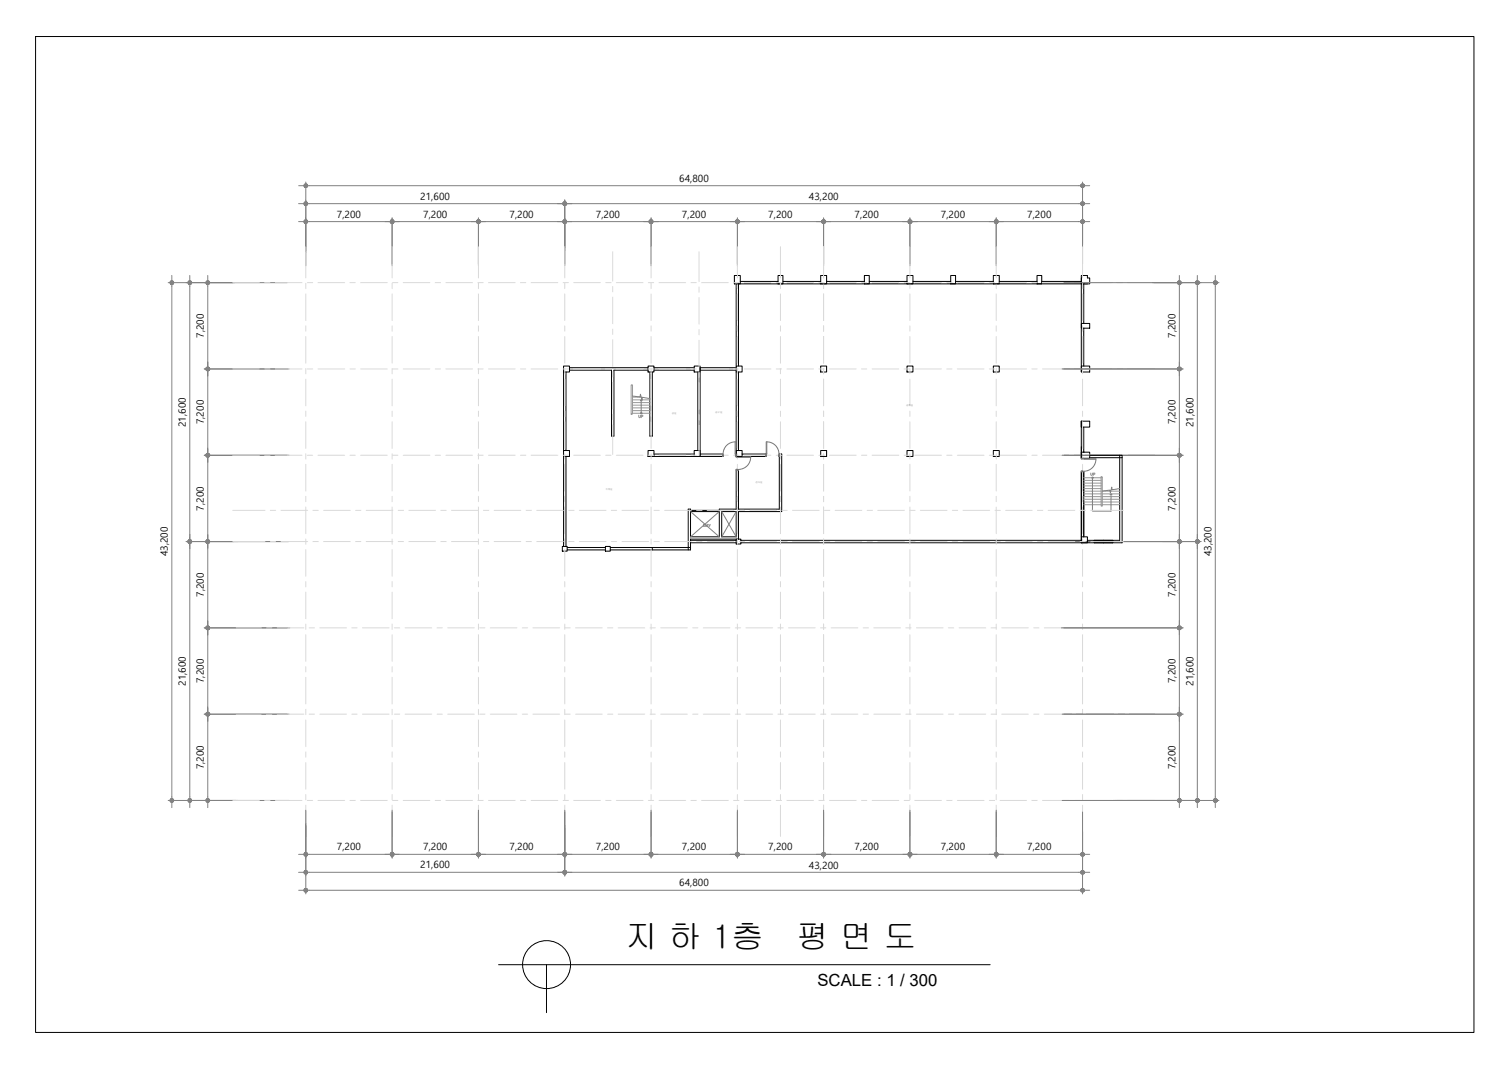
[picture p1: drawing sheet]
<svg xmlns="http://www.w3.org/2000/svg" width="420mm" height="297mm" viewBox="0 0 420 297" stroke-linecap="round" stroke-linejoin="round" font-family="sans-serif">
<defs><g id="words">
<g font-size="9.1">
<text x="173.9" y="263.7">지 하 1층</text>
<text x="221.5" y="263.7">평 면 도</text>
</g>
<text font-size="4.7" x="227.3" y="274.3">SCALE : 1 / 300</text>
<text font-size="3.5" fill="#979797" x="176.4" y="117.5">UP</text>
<text font-size="3.5" fill="#757575" x="302" y="133.3">UP</text>
<g font-size="2.8">
<text x="188.9" y="50.5">64,800</text>
<text x="116.9" y="55.5">21,600</text>
<text x="224.9" y="55.5">43,200</text>
<text x="93.7" y="60.5">7,200</text>
<text x="117.7" y="60.5">7,200</text>
<text x="141.7" y="60.5">7,200</text>
<text x="165.7" y="60.5">7,200</text>
<text x="189.6" y="60.5">7,200</text>
<text x="213.6" y="60.5">7,200</text>
<text x="237.6" y="60.5">7,200</text>
<text x="261.6" y="60.5">7,200</text>
<text x="285.7" y="60.5">7,200</text>
<text x="56.7" y="94" transform="rotate(-90 56.7 94)">7,200</text>
<text x="326.9" y="94" transform="rotate(-90 326.9 94)">7,200</text>
<text x="51.7" y="118.8" transform="rotate(-90 51.7 118.8)">21,600</text>
<text x="56.7" y="118" transform="rotate(-90 56.7 118)">7,200</text>
<text x="326.9" y="118" transform="rotate(-90 326.9 118)">7,200</text>
<text x="331.9" y="118.8" transform="rotate(-90 331.9 118.8)">21,600</text>
<text x="56.7" y="142" transform="rotate(-90 56.7 142)">7,200</text>
<text x="326.9" y="142" transform="rotate(-90 326.9 142)">7,200</text>
<text x="46.7" y="154.7" transform="rotate(-90 46.7 154.7)">43,200</text>
<text x="336.9" y="154.7" transform="rotate(-90 336.9 154.7)">43,200</text>
<text x="56.7" y="166" transform="rotate(-90 56.7 166)">7,200</text>
<text x="326.9" y="166" transform="rotate(-90 326.9 166)">7,200</text>
<text x="51.7" y="190.8" transform="rotate(-90 51.7 190.8)">21,600</text>
<text x="56.7" y="190" transform="rotate(-90 56.7 190)">7,200</text>
<text x="326.9" y="190" transform="rotate(-90 326.9 190)">7,200</text>
<text x="331.9" y="190.8" transform="rotate(-90 331.9 190.8)">21,600</text>
<text x="56.7" y="214" transform="rotate(-90 56.7 214)">7,200</text>
<text x="326.9" y="214" transform="rotate(-90 326.9 214)">7,200</text>
<text x="93.7" y="236.5">7,200</text>
<text x="117.7" y="236.5">7,200</text>
<text x="141.7" y="236.5">7,200</text>
<text x="165.7" y="236.5">7,200</text>
<text x="189.6" y="236.5">7,200</text>
<text x="213.6" y="236.5">7,200</text>
<text x="237.6" y="236.5">7,200</text>
<text x="261.6" y="236.5">7,200</text>
<text x="285.7" y="236.5">7,200</text>
<text x="116.9" y="241.5">21,600</text>
<text x="224.9" y="241.6">43,200</text>
<text x="188.9" y="246.5">64,800</text>
</g>
<g font-size=".7" fill="#757575">
<text x="252" y="113">공작실</text>
<text x="186.8" y="115">공실</text>
<text x="198.9" y="114.9">공구실</text>
<text x="168.3" y="136.2">기계실</text>
<text x="210" y="134.2">감시실</text>
</g>
</g></defs>
<!-- layer: WALL -->
<g fill="none" stroke="#000" stroke-width=".28">
<path d="M204.7 79v22.8M205 79h95.7v24.5M205.3 79v22.8M205.9 78.3h10.5M217.7 78.3h10.5M229.9 78.3h10.5M241.7 78.3h10.5M253.9 78.3h10.5M265.7 78.3h10.5M277.9 78.3h10.5M289.7 78.3h11M301.4 79v11"/>
<path d="M301.4 91.3v10.5M156.7 103.5v21.8M157.4 103.5v21.8M158.4 103h11.6v18.3h.7v-18.3h9.5M158.4 102.3h21.8M180.7 103.5v17.8h.7v-17.8M181.8 102.3h11.2M181.8 103h11.2M194 103.5v21.8M194.7 103h10M204.7 103.5v23.5h8.3M204.7 102.3h-10v24.7"/>
<path d="M205.3 103.5v21.8M300.7 117.1v10.4M301.4 118.8v7M156.7 127v25M157.4 127v25M180.2 127h20.7M181.8 126.3h11.2M194.7 126.3h6.2M204.7 130.7v10.9h-4.7v7.7h-8v-7.7h-.6v11.4M206.4 126.3h6.6M216.7 126.3h.7v16h-12.1v7.6h-13.3v3.1h-22.3M216.7 127v14.6h-11.4v-10.9"/>
<path d="M300.7 131.2v19.8M301.4 131.2v18.1M303 126.6h9v24.4h-106M303 127.3h9M311.3 126.6v23.7h-8.9M157.7 153h10.6M157.7 152.3h10.6M169.7 152.3h22.3M181.4 152.3v.7M192 142.3h8M192 141.9h8M192 151h12.7"/>
<path d="M192 150.3h12.7M200.7 142.3h4v7h-4zM206 150.3h94.7"/>
</g>
<!-- layer: DIM -->
<g fill="none" stroke="#7f7f7f" stroke-width=".28">
<path d="M85 50.6v23.3M86 51.6h214M86 56.6h70M157 55.6v18.3M158 56.6h142M301 50.6v22.8M46.8 78.6h33.1M47.8 79.6v142M52.8 79.6v70M57.8 79.6v22M86 61.6h22M109 60.6v13.3"/>
<path d="M110.1 61.6h21.9M133 60.6v13.3M134.1 61.6h21.9M158 61.6h22M181 60.6v13.3M182 61.6h22M205 60.6v13.3M206 61.6h22M229 60.6v13.3M230 61.6h22M253 60.6v13.3M254 61.6h22"/>
<path d="M277 60.6v13.3M278 61.6h22M295.9 78.6h43M327.9 79.6v22M332.9 79.6v70M337.9 79.6v142M56.8 102.6h23.6M57.8 103.6v22M295.3 102.6h33.7M327.9 103.6v22M56.8 126.6h23.6M57.8 127.6v22"/>
<path d="M295.3 126.6h33.7M327.9 127.6v22M51.8 150.6h28.5M52.8 151.6v70M57.8 151.6v22M295.4 150.6h38.6M327.9 151.6v22M332.9 151.6v70M56.8 174.6h23.8M57.8 175.6v22M295.1 174.6h33.9M327.9 175.6v22"/>
<path d="M56.8 198.6h23.6M57.8 199.6v22M295.3 198.6h33.7M327.9 199.6v22M46.8 222.6h33.6M85 225.3v23.3M86 237.6h22M109 225.3v13.3M110.1 237.6h21.9M133 225.3v13.3M134.1 237.6h21.9M157 225.3v18.3"/>
<path d="M158 237.6h22M181 225.3v13.3M182 237.6h22M205 225.3v13.3M206 237.6h22M229 225.3v13.3M230 237.6h22M253 225.3v13.3M254 237.6h22M277 225.3v13.3M278 237.6h22M295.3 222.6h43.6"/>
<path d="M301 225.8v22.8M86 247.6h214M86 242.6h70M158 242.6h142"/>
</g>
<!-- layer: 0 -->
<g fill="#7f7f7f" stroke="#7f7f7f" stroke-width=".28">
<path d="M301 51.6h.5l-.1-.2zM301.3 51.2l.1 .2-.4 .2zM301 51.1v.5l.3-.4z"/>
<path d="M300.8 51.2l.2 .4v-.5zM300.8 51.2l.2 .4-.4-.2zM300.6 51.4l-.1 .2h.5z"/>
<path d="M300.5 51.6l.1 .3 .4-.3zM300.6 51.9l.4-.3-.2 .5zM301 51.6l-.2 .5 .2 .1z"/>
<path d="M301 51.6v.6l.3-.1zM301 51.6l.4 .3-.1 .2zM301 51.6l.4 .3 .1-.3z"/>
<path d="M84.5 51.6l.1 .3 .4-.3zM84.6 51.9l.4-.3-.2 .5zM85 51.6l-.2 .5 .2 .1z"/>
<path d="M85 51.6v.6l.3-.1zM85 51.6l.5 .3-.2 .2zM85 51.6l.5 .3v-.3z"/>
<path d="M85 51.6h.5v-.2zM85.3 51.2l.2 .2-.5 .2zM85 51.1v.5l.3-.4z"/>
<path d="M84.8 51.2l.2 .4v-.5zM84.8 51.2l.2 .4-.4-.2zM84.6 51.4l-.1 .2h.5z"/>
<path d="M157 56.6h.6l-.1-.2zM157.3 56.2l.2 .2-.5 .2zM157 56.1v.5l.3-.4z"/>
<path d="M156.8 56.2l.2 .4v-.5zM156.8 56.2l.2 .4-.4-.2zM156.6 56.4l-.1 .2h.5z"/>
<path d="M156.5 56.6l.1 .3 .4-.3zM156.6 56.9l.4-.3-.2 .5zM157 56.6l-.2 .5 .2 .1z"/>
<path d="M157 56.6v.6l.3-.1zM157 56.6l.5 .3-.2 .2zM157 56.6l.5 .3 .1-.3z"/>
<path d="M84.5 56.6l.1 .3 .4-.3zM84.6 56.9l.4-.3-.2 .5zM85 56.6l-.2 .5 .2 .1z"/>
<path d="M85 56.6v.6l.3-.1zM85 56.6l.5 .3-.2 .2zM85 56.6l.5 .3v-.3z"/>
<path d="M85 56.6h.5v-.2zM85.3 56.2l.2 .2-.5 .2zM85 56.1v.5l.3-.4z"/>
<path d="M84.8 56.2l.2 .4v-.5zM84.8 56.2l.2 .4-.4-.2zM84.6 56.4l-.1 .2h.5z"/>
<path d="M181 61.6h.5v-.2zM181.3 61.2l.2 .2-.5 .2zM181 61.1v.5l.3-.4z"/>
<path d="M180.8 61.2l.2 .4v-.5zM180.6 61.4l.2-.2 .2 .4zM180.6 61.4l-.1 .2h.5z"/>
<path d="M180.5 61.6l.1 .3 .4-.3zM180.6 61.9l.4-.3-.2 .5zM181 61.6l-.2 .5h.2z"/>
<path d="M181 61.6v.5h.3zM181 61.6l.5 .3-.2 .2zM181 61.6l.5 .3v-.3z"/>
<path d="M156.5 61.6l.1 .3 .4-.3zM156.6 61.9l.4-.3-.2 .5zM157 61.6l-.2 .5h.2z"/>
<path d="M157 61.6v.5h.3zM157 61.6l.5 .3-.2 .2zM157 61.6l.5 .3 .1-.3z"/>
<path d="M157 61.6h.6l-.1-.2zM157.3 61.2l.2 .2-.5 .2zM157 61.1v.5l.3-.4z"/>
<path d="M156.8 61.2l.2 .4v-.5zM156.8 61.2l.2 .4-.4-.2zM156.6 61.4l-.1 .2h.5z"/>
<path d="M301 56.6h.5l-.1-.2zM301.3 56.2l.1 .2-.4 .2zM301 56.1v.5l.3-.4z"/>
<path d="M300.8 56.2l.2 .4v-.5zM300.8 56.2l.2 .4-.4-.2zM300.6 56.4l-.1 .2h.5z"/>
<path d="M300.5 56.6l.1 .3 .4-.3zM300.6 56.9l.4-.3-.2 .5zM301 56.6l-.2 .5 .2 .1z"/>
<path d="M301 56.6v.6l.3-.1zM301 56.6l.4 .3-.1 .2zM301 56.6l.4 .3 .1-.3z"/>
<path d="M156.5 56.6l.1 .3 .4-.3zM156.6 56.9l.4-.3-.2 .5zM157 56.6l-.2 .5 .2 .1z"/>
<path d="M157 56.6v.6l.3-.1zM157 56.6l.5 .3-.2 .2zM157 56.6l.5 .3 .1-.3z"/>
<path d="M157 56.6h.6l-.1-.2zM157.3 56.2l.2 .2-.5 .2zM157 56.1v.5l.3-.4z"/>
<path d="M156.8 56.2l.2 .4v-.5zM156.8 56.2l.2 .4-.4-.2zM156.6 56.4l-.1 .2h.5z"/>
<path d="M205 61.6h.5v-.2zM205.3 61.2l.2 .2-.5 .2zM205 61.1v.5l.3-.4z"/>
<path d="M204.8 61.2l.2 .4v-.5zM204.6 61.4l.2-.2 .2 .4zM204.6 61.4l-.1 .2h.5z"/>
<path d="M204.5 61.6l.1 .3 .4-.3zM204.6 61.9l.4-.3-.2 .5zM205 61.6l-.2 .5h.2z"/>
<path d="M205 61.6v.5h.3zM205 61.6l.5 .3-.2 .2zM205 61.6l.5 .3v-.3z"/>
<path d="M180.5 61.6l.1 .3 .4-.3zM180.6 61.9l.4-.3-.2 .5zM181 61.6l-.2 .5h.2z"/>
<path d="M181 61.6v.5h.3zM181 61.6l.5 .3-.2 .2zM181 61.6l.5 .3v-.3z"/>
<path d="M181 61.6h.5v-.2zM181.3 61.2l.2 .2-.5 .2zM181 61.1v.5l.3-.4z"/>
<path d="M180.8 61.2l.2 .4v-.5zM180.6 61.4l.2-.2 .2 .4zM180.6 61.4l-.1 .2h.5z"/>
<path d="M229 61.6h.5v-.2zM229.3 61.2l.2 .2-.5 .2zM229 61.1v.5l.3-.4z"/>
<path d="M228.8 61.2l.2 .4v-.5zM228.6 61.4l.2-.2 .2 .4zM228.6 61.4l-.1 .2h.5z"/>
<path d="M228.5 61.6l.1 .3 .4-.3zM228.6 61.9l.4-.3-.2 .5zM229 61.6l-.2 .5h.2z"/>
<path d="M229 61.6v.5h.3zM229 61.6l.5 .3-.2 .2zM229 61.6l.5 .3v-.3z"/>
<path d="M204.5 61.6l.1 .3 .4-.3zM204.6 61.9l.4-.3-.2 .5zM205 61.6l-.2 .5h.2z"/>
<path d="M205 61.6v.5h.3zM205 61.6l.5 .3-.2 .2zM205 61.6l.5 .3v-.3z"/>
<path d="M205 61.6h.5v-.2zM205.3 61.2l.2 .2-.5 .2zM205 61.1v.5l.3-.4z"/>
<path d="M204.8 61.2l.2 .4v-.5zM204.6 61.4l.2-.2 .2 .4zM204.6 61.4l-.1 .2h.5z"/>
<path d="M253 61.6h.5v-.2zM253.3 61.2l.2 .2-.5 .2zM253 61.1v.5l.3-.4z"/>
<path d="M252.8 61.2l.2 .4v-.5zM252.8 61.2l.2 .4-.4-.2zM252.6 61.4l-.1 .2h.5z"/>
<path d="M252.5 61.6l.1 .3 .4-.3zM252.6 61.9l.4-.3-.2 .5zM253 61.6l-.2 .5h.2z"/>
<path d="M253 61.6v.5h.3zM253 61.6l.5 .3-.2 .2zM253 61.6l.5 .3v-.3z"/>
<path d="M228.5 61.6l.1 .3 .4-.3zM228.6 61.9l.4-.3-.2 .5zM229 61.6l-.2 .5h.2z"/>
<path d="M229 61.6v.5h.3zM229 61.6l.5 .3-.2 .2zM229 61.6l.5 .3v-.3z"/>
<path d="M229 61.6h.5v-.2zM229.3 61.2l.2 .2-.5 .2zM229 61.1v.5l.3-.4z"/>
<path d="M228.8 61.2l.2 .4v-.5zM228.6 61.4l.2-.2 .2 .4zM228.6 61.4l-.1 .2h.5z"/>
<path d="M277 61.6h.5l-.1-.2zM277.3 61.2l.1 .2-.4 .2zM277 61.1v.5l.3-.4z"/>
<path d="M276.8 61.2l.2 .4v-.5zM276.8 61.2l.2 .4-.4-.2zM276.6 61.4l-.1 .2h.5z"/>
<path d="M276.5 61.6l.1 .3 .4-.3zM276.6 61.9l.4-.3-.2 .5zM277 61.6l-.2 .5h.2z"/>
<path d="M277 61.6v.5h.3zM277 61.6l.4 .3-.1 .2zM277 61.6l.4 .3 .1-.3z"/>
<path d="M252.5 61.6l.1 .3 .4-.3zM252.6 61.9l.4-.3-.2 .5zM253 61.6l-.2 .5h.2z"/>
<path d="M253 61.6v.5h.3zM253 61.6l.5 .3-.2 .2zM253 61.6l.5 .3v-.3z"/>
<path d="M253 61.6h.5v-.2zM253.3 61.2l.2 .2-.5 .2zM253 61.1v.5l.3-.4z"/>
<path d="M252.8 61.2l.2 .4v-.5zM252.8 61.2l.2 .4-.4-.2zM252.6 61.4l-.1 .2h.5z"/>
<path d="M301 61.6h.5l-.1-.2zM301.3 61.2l.1 .2-.4 .2zM301 61.1v.5l.3-.4z"/>
<path d="M300.8 61.2l.2 .4v-.5zM300.6 61.4l.2-.2 .2 .4zM300.6 61.4l-.1 .2h.5z"/>
<path d="M300.5 61.6l.1 .3 .4-.3zM300.6 61.9l.4-.3-.2 .5zM301 61.6l-.2 .5h.2z"/>
<path d="M301 61.6v.5h.3zM301 61.6l.4 .3-.1 .2zM301 61.6l.4 .3 .1-.3z"/>
<path d="M276.5 61.6l.1 .3 .4-.3zM276.6 61.9l.4-.3-.2 .5zM277 61.6l-.2 .5h.2z"/>
<path d="M277 61.6v.5h.3zM277 61.6l.4 .3-.1 .2zM277 61.6l.4 .3 .1-.3z"/>
<path d="M277 61.6h.5l-.1-.2zM277.3 61.2l.1 .2-.4 .2zM277 61.1v.5l.3-.4z"/>
<path d="M276.8 61.2l.2 .4v-.5zM276.8 61.2l.2 .4-.4-.2zM276.6 61.4l-.1 .2h.5z"/>
<path d="M109 61.6h.5v-.2zM109.3 61.2l.2 .2-.5 .2zM109 61.1v.5l.3-.4z"/>
<path d="M108.8 61.2l.2 .4v-.5zM108.8 61.2l.2 .4-.4-.2zM108.6 61.4l-.1 .2h.5z"/>
<path d="M108.5 61.6l.1 .3 .4-.3zM108.6 61.9l.4-.3-.2 .5zM109 61.6l-.2 .5h.2z"/>
<path d="M109 61.6v.5h.3zM109 61.6l.5 .3-.2 .2zM109 61.6l.5 .3v-.3z"/>
<path d="M84.5 61.6l.1 .3 .4-.3zM84.6 61.9l.4-.3-.2 .5zM85 61.6l-.2 .5h.2z"/>
<path d="M85 61.6v.5h.3zM85 61.6l.5 .3-.2 .2zM85 61.6l.5 .3v-.3z"/>
<path d="M85 61.6h.5v-.2zM85.3 61.2l.2 .2-.5 .2zM85 61.1v.5l.3-.4z"/>
<path d="M84.8 61.2l.2 .4v-.5zM84.8 61.2l.2 .4-.4-.2zM84.6 61.4l-.1 .2h.5z"/>
<path d="M133 61.6h.5v-.2zM133.3 61.2l.2 .2-.5 .2zM133 61.1v.5l.3-.4z"/>
<path d="M132.8 61.2l.2 .4v-.5zM132.8 61.2l.2 .4-.4-.2zM132.6 61.4l-.1 .2h.5z"/>
<path d="M132.5 61.6l.1 .3 .4-.3zM132.6 61.9l.4-.3-.2 .5zM133 61.6l-.2 .5h.2z"/>
<path d="M133 61.6v.5h.3zM133 61.6l.5 .3-.2 .2zM133 61.6l.5 .3v-.3z"/>
<path d="M108.5 61.6l.1 .3 .4-.3zM108.6 61.9l.4-.3-.2 .5zM109 61.6l-.2 .5h.2z"/>
<path d="M109 61.6v.5h.3zM109 61.6l.5 .3-.2 .2zM109 61.6l.5 .3v-.3z"/>
<path d="M109 61.6h.5v-.2zM109.3 61.2l.2 .2-.5 .2zM109 61.1v.5l.3-.4z"/>
<path d="M108.8 61.2l.2 .4v-.5zM108.8 61.2l.2 .4-.4-.2zM108.6 61.4l-.1 .2h.5z"/>
<path d="M157 61.6h.6l-.1-.2zM157.3 61.2l.2 .2-.5 .2zM157 61.1v.5l.3-.4z"/>
<path d="M156.8 61.2l.2 .4v-.5zM156.8 61.2l.2 .4-.4-.2zM156.6 61.4l-.1 .2h.5z"/>
<path d="M156.5 61.6l.1 .3 .4-.3zM156.6 61.9l.4-.3-.2 .5zM157 61.6l-.2 .5h.2z"/>
<path d="M157 61.6v.5h.3zM157 61.6l.5 .3-.2 .2zM157 61.6l.5 .3 .1-.3z"/>
<path d="M132.5 61.6l.1 .3 .4-.3zM132.6 61.9l.4-.3-.2 .5zM133 61.6l-.2 .5h.2z"/>
<path d="M133 61.6v.5h.3zM133 61.6l.5 .3-.2 .2zM133 61.6l.5 .3v-.3z"/>
<path d="M133 61.6h.5v-.2zM133.3 61.2l.2 .2-.5 .2zM133 61.1v.5l.3-.4z"/>
<path d="M132.8 61.2l.2 .4v-.5zM132.8 61.2l.2 .4-.4-.2zM132.6 61.4l-.1 .2h.5z"/>
<path d="M47.5 78.2l.3 .4v-.5zM47.5 78.2l.3 .4-.4-.2zM47.4 78.4l-.1 .2h.5z"/>
<path d="M47.3 78.6l.1 .3 .4-.3zM47.4 78.9l.4-.3-.3 .5zM47.8 78.6l-.3 .5h.3z"/>
<path d="M47.8 78.6v.5h.2zM47.8 78.6l.4 .3-.2 .2zM47.8 78.6l.4 .3 .1-.3z"/>
<path d="M47.8 78.6h.5l-.1-.2zM48 78.2l.2 .2-.4 .2zM47.8 78.1v.5l.2-.4z"/>
<path d="M47.8 222.6v.5h.2zM47.8 222.6l.4 .3-.2 .2zM47.8 222.6l.4 .3 .1-.3z"/>
<path d="M47.8 222.6h.5l-.1-.2zM48 222.2l.2 .2-.4 .2zM47.8 222.1v.5l.2-.4z"/>
<path d="M47.5 222.2l.3 .4v-.5zM47.5 222.2l.3 .4-.4-.2zM47.4 222.4l-.1 .2h.5z"/>
<path d="M47.3 222.6l.1 .3 .4-.3zM47.4 222.9l.4-.3-.3 .5zM47.8 222.6l-.3 .5h.3z"/>
<path d="M52.5 150.2l.3 .4v-.5zM52.5 150.2l.3 .4-.4-.2zM52.4 150.4l-.1 .2h.5z"/>
<path d="M52.3 150.6l.1 .3 .4-.3zM52.4 150.9l.4-.3-.3 .4zM52.8 150.6l-.3 .4 .3 .1z"/>
<path d="M52.8 150.6v.5l.2-.1zM52.8 150.6l.4 .3-.2 .1zM52.8 150.6l.4 .3 .1-.3z"/>
<path d="M52.8 150.6h.5l-.1-.2zM53 150.2l.2 .2-.4 .2zM52.8 150.1v.5l.2-.4z"/>
<path d="M52.8 222.6v.5h.2zM52.8 222.6l.4 .3-.2 .2zM52.8 222.6l.4 .3 .1-.3z"/>
<path d="M52.8 222.6h.5l-.1-.2zM53 222.2l.2 .2-.4 .2zM52.8 222.1v.5l.2-.4z"/>
<path d="M52.5 222.2l.3 .4v-.5zM52.5 222.2l.3 .4-.4-.2zM52.4 222.4l-.1 .2h.5z"/>
<path d="M52.3 222.6l.1 .3 .4-.3zM52.4 222.9l.4-.3-.3 .5zM52.8 222.6l-.3 .5h.3z"/>
<path d="M57.5 198.2l.3 .4v-.5zM57.5 198.2l.3 .4-.5-.2zM57.3 198.4v.2h.5z"/>
<path d="M57.3 198.6v.3l.5-.3zM57.3 198.9l.5-.3-.3 .5zM57.8 198.6l-.3 .5h.3z"/>
<path d="M57.8 198.6v.5h.2zM57.8 198.6l.4 .3-.2 .2zM57.8 198.6l.4 .3 .1-.3z"/>
<path d="M57.8 198.6h.5l-.1-.2zM58 198.2l.2 .2-.4 .2zM57.8 198.1v.5l.2-.4z"/>
<path d="M57.8 222.6v.5h.2zM57.8 222.6l.4 .3-.2 .2zM57.8 222.6l.4 .3 .1-.3z"/>
<path d="M57.8 222.6h.5l-.1-.2zM58 222.2l.2 .2-.4 .2zM57.8 222.1v.5l.2-.4z"/>
<path d="M57.5 222.2l.3 .4v-.5zM57.5 222.2l.3 .4-.5-.2zM57.3 222.4v.2h.5z"/>
<path d="M57.3 222.6v.3l.5-.3zM57.3 222.9l.5-.3-.3 .5zM57.8 222.6l-.3 .5h.3z"/>
<path d="M57.5 174.2l.3 .4v-.5zM57.5 174.2l.3 .4-.5-.2zM57.3 174.4v.2h.5z"/>
<path d="M57.3 174.6v.3l.5-.3zM57.3 174.9l.5-.3-.3 .4zM57.8 174.6l-.3 .4 .3 .1z"/>
<path d="M57.8 174.6v.5l.2-.1zM57.8 174.6l.4 .3-.2 .1zM57.8 174.6l.4 .3 .1-.3z"/>
<path d="M57.8 174.6h.5l-.1-.2zM58 174.2l.2 .2-.4 .2zM57.8 174.1v.5l.2-.4z"/>
<path d="M57.8 198.6v.5h.2zM57.8 198.6l.4 .3-.2 .2zM57.8 198.6l.4 .3 .1-.3z"/>
<path d="M57.8 198.6h.5l-.1-.2zM58 198.2l.2 .2-.4 .2zM57.8 198.1v.5l.2-.4z"/>
<path d="M57.5 198.2l.3 .4v-.5zM57.5 198.2l.3 .4-.5-.2zM57.3 198.4v.2h.5z"/>
<path d="M57.3 198.6v.3l.5-.3zM57.3 198.9l.5-.3-.3 .5zM57.8 198.6l-.3 .5h.3z"/>
<path d="M57.5 150.2l.3 .4v-.5zM57.5 150.2l.3 .4-.5-.2zM57.3 150.4v.2h.5z"/>
<path d="M57.3 150.6v.3l.5-.3zM57.3 150.9l.5-.3-.3 .4zM57.8 150.6l-.3 .4 .3 .1z"/>
<path d="M57.8 150.6v.5l.2-.1zM57.8 150.6l.4 .3-.2 .1zM57.8 150.6l.4 .3 .1-.3z"/>
<path d="M57.8 150.6h.5l-.1-.2zM58 150.2l.2 .2-.4 .2zM57.8 150.1v.5l.2-.4z"/>
<path d="M57.8 174.6v.5l.2-.1zM57.8 174.6l.4 .3-.2 .1zM57.8 174.6l.4 .3 .1-.3z"/>
<path d="M57.8 174.6h.5l-.1-.2zM58 174.2l.2 .2-.4 .2zM57.8 174.1v.5l.2-.4z"/>
<path d="M57.5 174.2l.3 .4v-.5zM57.5 174.2l.3 .4-.5-.2zM57.3 174.4v.2h.5z"/>
<path d="M57.3 174.6v.3l.5-.3zM57.3 174.9l.5-.3-.3 .4zM57.8 174.6l-.3 .4 .3 .1z"/>
<path d="M57.5 126.2l.3 .4v-.5zM57.5 126.2l.3 .4-.5-.2zM57.3 126.4v.2h.5z"/>
<path d="M57.3 126.6v.3l.5-.3zM57.3 126.9l.5-.3-.3 .4zM57.8 126.6l-.3 .4 .3 .1z"/>
<path d="M57.8 126.6v.5l.2-.1zM57.8 126.6l.4 .3-.2 .1zM57.8 126.6l.4 .3 .1-.3z"/>
<path d="M57.8 126.6h.5l-.1-.2zM58 126.2l.2 .2-.4 .2zM57.8 126.1v.5l.2-.4z"/>
<path d="M57.8 150.6v.5l.2-.1zM57.8 150.6l.4 .3-.2 .1zM57.8 150.6l.4 .3 .1-.3z"/>
<path d="M57.8 150.6h.5l-.1-.2zM58 150.2l.2 .2-.4 .2zM57.8 150.1v.5l.2-.4z"/>
<path d="M57.5 150.2l.3 .4v-.5zM57.5 150.2l.3 .4-.5-.2zM57.3 150.4v.2h.5z"/>
<path d="M57.3 150.6v.3l.5-.3zM57.3 150.9l.5-.3-.3 .4zM57.8 150.6l-.3 .4 .3 .1z"/>
<path d="M57.5 102.2l.3 .4v-.5zM57.5 102.2l.3 .4-.5-.2zM57.3 102.4v.2h.5z"/>
<path d="M57.3 102.6v.3l.5-.3zM57.3 102.9l.5-.3-.3 .4zM57.8 102.6l-.3 .4 .3 .1z"/>
<path d="M57.8 102.6v.5l.2-.1zM57.8 102.6l.4 .3-.2 .1zM57.8 102.6l.4 .3 .1-.3z"/>
<path d="M57.8 102.6h.5l-.1-.2zM58 102.2l.2 .2-.4 .2zM57.8 102.1v.5l.2-.4z"/>
<path d="M57.8 126.6v.5l.2-.1zM57.8 126.6l.4 .3-.2 .1zM57.8 126.6l.4 .3 .1-.3z"/>
<path d="M57.8 126.6h.5l-.1-.2zM58 126.2l.2 .2-.4 .2zM57.8 126.1v.5l.2-.4z"/>
<path d="M57.5 126.2l.3 .4v-.5zM57.5 126.2l.3 .4-.5-.2zM57.3 126.4v.2h.5z"/>
<path d="M57.3 126.6v.3l.5-.3zM57.3 126.9l.5-.3-.3 .4zM57.8 126.6l-.3 .4 .3 .1z"/>
<path d="M57.5 78.2l.3 .4v-.5zM57.5 78.2l.3 .4-.5-.2zM57.3 78.4v.2h.5z"/>
<path d="M57.3 78.6v.3l.5-.3zM57.3 78.9l.5-.3-.3 .5zM57.8 78.6l-.3 .5h.3z"/>
<path d="M57.8 78.6v.5h.2zM57.8 78.6l.4 .3-.2 .2zM57.8 78.6l.4 .3 .1-.3z"/>
<path d="M57.8 78.6h.5l-.1-.2zM58 78.2l.2 .2-.4 .2zM57.8 78.1v.5l.2-.4z"/>
<path d="M57.8 102.6v.5l.2-.1zM57.8 102.6l.4 .3-.2 .1zM57.8 102.6l.4 .3 .1-.3z"/>
<path d="M57.8 102.6h.5l-.1-.2zM58 102.2l.2 .2-.4 .2zM57.8 102.1v.5l.2-.4z"/>
<path d="M57.5 102.2l.3 .4v-.5zM57.5 102.2l.3 .4-.5-.2zM57.3 102.4v.2h.5z"/>
<path d="M57.3 102.6v.3l.5-.3zM57.3 102.9l.5-.3-.3 .4zM57.8 102.6l-.3 .4 .3 .1z"/>
<path d="M52.5 78.2l.3 .4v-.5zM52.5 78.2l.3 .4-.4-.2zM52.4 78.4l-.1 .2h.5z"/>
<path d="M52.3 78.6l.1 .3 .4-.3zM52.4 78.9l.4-.3-.3 .5zM52.8 78.6l-.3 .5h.3z"/>
<path d="M52.8 78.6v.5h.2zM52.8 78.6l.4 .3-.2 .2zM52.8 78.6l.4 .3 .1-.3z"/>
<path d="M52.8 78.6h.5l-.1-.2zM53 78.2l.2 .2-.4 .2zM52.8 78.1v.5l.2-.4z"/>
<path d="M52.8 150.6v.5l.2-.1zM52.8 150.6l.4 .3-.2 .1zM52.8 150.6l.4 .3 .1-.3z"/>
<path d="M52.8 150.6h.5l-.1-.2zM53 150.2l.2 .2-.4 .2zM52.8 150.1v.5l.2-.4z"/>
<path d="M52.5 150.2l.3 .4v-.5zM52.5 150.2l.3 .4-.4-.2zM52.4 150.4l-.1 .2h.5z"/>
<path d="M52.3 150.6l.1 .3 .4-.3zM52.4 150.9l.4-.3-.3 .4zM52.8 150.6l-.3 .4 .3 .1z"/>
<path d="M337.7 78.2l.2 .4v-.5zM337.7 78.2l.2 .4-.4-.2zM337.5 78.4v.2h.4z"/>
<path d="M337.5 78.6v.3l.4-.3zM337.5 78.9l.4-.3-.2 .5zM337.9 78.6l-.2 .5h.2z"/>
<path d="M337.9 78.6v.5h.3zM337.9 78.6l.5 .3-.2 .2zM337.9 78.6l.5 .3v-.3z"/>
<path d="M337.9 78.6h.5v-.2zM338.2 78.2l.2 .2-.5 .2zM337.9 78.1v.5l.3-.4z"/>
<path d="M337.9 222.6v.5h.3zM337.9 222.6l.5 .3-.2 .2zM337.9 222.6l.5 .3v-.3z"/>
<path d="M337.9 222.6h.5v-.2zM338.2 222.2l.2 .2-.5 .2zM337.9 222.1v.5l.3-.4z"/>
<path d="M337.7 222.2l.2 .4v-.5zM337.7 222.2l.2 .4-.4-.2zM337.5 222.4v.2h.4z"/>
<path d="M337.5 222.6v.3l.4-.3zM337.5 222.9l.4-.3-.2 .5zM337.9 222.6l-.2 .5h.2z"/>
<path d="M332.7 150.2l.2 .4v-.5zM332.7 150.2l.2 .4-.4-.2zM332.5 150.4l-.1 .2h.5z"/>
<path d="M332.4 150.6l.1 .3 .4-.3zM332.5 150.9l.4-.3-.2 .4zM332.9 150.6l-.2 .4 .2 .1z"/>
<path d="M332.9 150.6v.5l.3-.1zM332.9 150.6l.5 .3-.2 .1zM332.9 150.6l.5 .3v-.3z"/>
<path d="M332.9 150.6h.5v-.2zM333.2 150.2l.2 .2-.5 .2zM332.9 150.1v.5l.3-.4z"/>
<path d="M332.9 222.6v.5h.3zM332.9 222.6l.5 .3-.2 .2zM332.9 222.6l.5 .3v-.3z"/>
<path d="M332.9 222.6h.5v-.2zM333.2 222.2l.2 .2-.5 .2zM332.9 222.1v.5l.3-.4z"/>
<path d="M332.7 222.2l.2 .4v-.5zM332.7 222.2l.2 .4-.4-.2zM332.5 222.4l-.1 .2h.5z"/>
<path d="M332.4 222.6l.1 .3 .4-.3zM332.5 222.9l.4-.3-.2 .5zM332.9 222.6l-.2 .5h.2z"/>
<path d="M327.7 198.2l.2 .4v-.5zM327.7 198.2l.2 .4-.4-.2zM327.5 198.4l-.1 .2h.5z"/>
<path d="M327.4 198.6l.1 .3 .4-.3zM327.5 198.9l.4-.3-.2 .5zM327.9 198.6l-.2 .5h.2z"/>
<path d="M327.9 198.6v.5h.3zM327.9 198.6l.5 .3-.2 .2zM327.9 198.6l.5 .3 .1-.3z"/>
<path d="M327.9 198.6h.6l-.1-.2zM328.2 198.2l.2 .2-.5 .2zM327.9 198.1v.5l.3-.4z"/>
<path d="M327.9 222.6v.5h.3zM327.9 222.6l.5 .3-.2 .2zM327.9 222.6l.5 .3 .1-.3z"/>
<path d="M327.9 222.6h.6l-.1-.2zM328.2 222.2l.2 .2-.5 .2zM327.9 222.1v.5l.3-.4z"/>
<path d="M327.7 222.2l.2 .4v-.5zM327.7 222.2l.2 .4-.4-.2zM327.5 222.4l-.1 .2h.5z"/>
<path d="M327.4 222.6l.1 .3 .4-.3zM327.5 222.9l.4-.3-.2 .5zM327.9 222.6l-.2 .5h.2z"/>
<path d="M327.7 174.2l.2 .4v-.5zM327.7 174.2l.2 .4-.4-.2zM327.5 174.4l-.1 .2h.5z"/>
<path d="M327.4 174.6l.1 .3 .4-.3zM327.5 174.9l.4-.3-.2 .4zM327.9 174.6l-.2 .4 .2 .1z"/>
<path d="M327.9 174.6v.5l.3-.1zM327.9 174.6l.5 .3-.2 .1zM327.9 174.6l.5 .3 .1-.3z"/>
<path d="M327.9 174.6h.6l-.1-.2zM328.2 174.2l.2 .2-.5 .2zM327.9 174.1v.5l.3-.4z"/>
<path d="M327.9 198.6v.5h.3zM327.9 198.6l.5 .3-.2 .2zM327.9 198.6l.5 .3 .1-.3z"/>
<path d="M327.9 198.6h.6l-.1-.2zM328.2 198.2l.2 .2-.5 .2zM327.9 198.1v.5l.3-.4z"/>
<path d="M327.7 198.2l.2 .4v-.5zM327.7 198.2l.2 .4-.4-.2zM327.5 198.4l-.1 .2h.5z"/>
<path d="M327.4 198.6l.1 .3 .4-.3zM327.5 198.9l.4-.3-.2 .5zM327.9 198.6l-.2 .5h.2z"/>
<path d="M327.7 150.2l.2 .4v-.5zM327.5 150.4l.2-.2 .2 .4zM327.5 150.4l-.1 .2h.5z"/>
<path d="M327.4 150.6l.1 .3 .4-.3zM327.5 150.9l.4-.3-.2 .4zM327.9 150.6l-.2 .4 .2 .1z"/>
<path d="M327.9 150.6v.5l.3-.1zM327.9 150.6l.5 .3-.2 .1zM327.9 150.6l.5 .3 .1-.3z"/>
<path d="M327.9 150.6h.6l-.1-.2zM328.2 150.2l.2 .2-.5 .2zM327.9 150.1v.5l.3-.4z"/>
<path d="M327.9 174.6v.5l.3-.1zM327.9 174.6l.5 .3-.2 .1zM327.9 174.6l.5 .3 .1-.3z"/>
<path d="M327.9 174.6h.6l-.1-.2zM328.2 174.2l.2 .2-.5 .2zM327.9 174.1v.5l.3-.4z"/>
<path d="M327.7 174.2l.2 .4v-.5zM327.7 174.2l.2 .4-.4-.2zM327.5 174.4l-.1 .2h.5z"/>
<path d="M327.4 174.6l.1 .3 .4-.3zM327.5 174.9l.4-.3-.2 .4zM327.9 174.6l-.2 .4 .2 .1z"/>
<path d="M327.7 126.2l.2 .4v-.5zM327.5 126.4l.2-.2 .2 .4zM327.5 126.4l-.1 .2h.5z"/>
<path d="M327.4 126.6l.1 .3 .4-.3zM327.5 126.9l.4-.3-.2 .4zM327.9 126.6l-.2 .4 .2 .1z"/>
<path d="M327.9 126.6v.5l.3-.1zM327.9 126.6l.5 .3-.2 .1zM327.9 126.6l.5 .3 .1-.3z"/>
<path d="M327.9 126.6h.6l-.1-.2zM328.2 126.2l.2 .2-.5 .2zM327.9 126.1v.5l.3-.4z"/>
<path d="M327.9 150.6v.5l.3-.1zM327.9 150.6l.5 .3-.2 .1zM327.9 150.6l.5 .3 .1-.3z"/>
<path d="M327.9 150.6h.6l-.1-.2zM328.2 150.2l.2 .2-.5 .2zM327.9 150.1v.5l.3-.4z"/>
<path d="M327.7 150.2l.2 .4v-.5zM327.5 150.4l.2-.2 .2 .4zM327.5 150.4l-.1 .2h.5z"/>
<path d="M327.4 150.6l.1 .3 .4-.3zM327.5 150.9l.4-.3-.2 .4zM327.9 150.6l-.2 .4 .2 .1z"/>
<path d="M327.7 102.2l.2 .4v-.5zM327.5 102.4l.2-.2 .2 .4zM327.5 102.4l-.1 .2h.5z"/>
<path d="M327.4 102.6l.1 .3 .4-.3zM327.5 102.9l.4-.3-.2 .4zM327.9 102.6l-.2 .4 .2 .1z"/>
<path d="M327.9 102.6v.5l.3-.1zM327.9 102.6l.5 .3-.2 .1zM327.9 102.6l.5 .3 .1-.3z"/>
<path d="M327.9 102.6h.6l-.1-.2zM328.2 102.2l.2 .2-.5 .2zM327.9 102.1v.5l.3-.4z"/>
<path d="M327.9 126.6v.5l.3-.1zM327.9 126.6l.5 .3-.2 .1zM327.9 126.6l.5 .3 .1-.3z"/>
<path d="M327.9 126.6h.6l-.1-.2zM328.2 126.2l.2 .2-.5 .2zM327.9 126.1v.5l.3-.4z"/>
<path d="M327.7 126.2l.2 .4v-.5zM327.5 126.4l.2-.2 .2 .4zM327.5 126.4l-.1 .2h.5z"/>
<path d="M327.4 126.6l.1 .3 .4-.3zM327.5 126.9l.4-.3-.2 .4zM327.9 126.6l-.2 .4 .2 .1z"/>
<path d="M327.7 78.2l.2 .4v-.5zM327.7 78.2l.2 .4-.4-.2zM327.5 78.4l-.1 .2h.5z"/>
<path d="M327.4 78.6l.1 .3 .4-.3zM327.5 78.9l.4-.3-.2 .5zM327.9 78.6l-.2 .5h.2z"/>
<path d="M327.9 78.6v.5h.3zM327.9 78.6l.5 .3-.2 .2zM327.9 78.6l.5 .3 .1-.3z"/>
<path d="M327.9 78.6h.6l-.1-.2zM328.2 78.2l.2 .2-.5 .2zM327.9 78.1v.5l.3-.4z"/>
<path d="M327.9 102.6v.5l.3-.1zM327.9 102.6l.5 .3-.2 .1zM327.9 102.6l.5 .3 .1-.3z"/>
<path d="M327.9 102.6h.6l-.1-.2zM328.2 102.2l.2 .2-.5 .2zM327.9 102.1v.5l.3-.4z"/>
<path d="M327.7 102.2l.2 .4v-.5zM327.5 102.4l.2-.2 .2 .4zM327.5 102.4l-.1 .2h.5z"/>
<path d="M327.4 102.6l.1 .3 .4-.3zM327.5 102.9l.4-.3-.2 .4zM327.9 102.6l-.2 .4 .2 .1z"/>
<path d="M332.7 78.2l.2 .4v-.5zM332.7 78.2l.2 .4-.4-.2zM332.5 78.4l-.1 .2h.5z"/>
<path d="M332.4 78.6l.1 .3 .4-.3zM332.5 78.9l.4-.3-.2 .5zM332.9 78.6l-.2 .5h.2z"/>
<path d="M332.9 78.6v.5h.3zM332.9 78.6l.5 .3-.2 .2zM332.9 78.6l.5 .3v-.3z"/>
<path d="M332.9 78.6h.5v-.2zM333.2 78.2l.2 .2-.5 .2zM332.9 78.1v.5l.3-.4z"/>
<path d="M332.9 150.6v.5l.3-.1zM332.9 150.6l.5 .3-.2 .1zM332.9 150.6l.5 .3v-.3z"/>
<path d="M332.9 150.6h.5v-.2zM333.2 150.2l.2 .2-.5 .2zM332.9 150.1v.5l.3-.4z"/>
<path d="M332.7 150.2l.2 .4v-.5zM332.7 150.2l.2 .4-.4-.2zM332.5 150.4l-.1 .2h.5z"/>
<path d="M332.4 150.6l.1 .3 .4-.3zM332.5 150.9l.4-.3-.2 .4zM332.9 150.6l-.2 .4 .2 .1z"/>
<path d="M301 247.6h.5l-.1-.2zM301.3 247.2l.1 .2-.4 .2zM301 247.1v.5l.3-.4z"/>
<path d="M300.8 247.2l.2 .4v-.5zM300.8 247.2l.2 .4-.4-.2zM300.6 247.4l-.1 .2h.5z"/>
<path d="M300.5 247.6l.1 .3 .4-.3zM300.6 247.9l.4-.3-.2 .4zM301 247.6l-.2 .4 .2 .1z"/>
<path d="M301 247.6v.5l.3-.1zM301 247.6l.4 .3-.1 .1zM301 247.6l.4 .3 .1-.3z"/>
<path d="M84.5 247.6l.1 .3 .4-.3zM84.6 247.9l.4-.3-.2 .4zM85 247.6l-.2 .4 .2 .1z"/>
<path d="M85 247.6v.5l.3-.1zM85 247.6l.5 .3-.2 .1zM85 247.6l.5 .3v-.3z"/>
<path d="M85 247.6h.5v-.2zM85.3 247.2l.2 .2-.5 .2zM85 247.1v.5l.3-.4z"/>
<path d="M84.8 247.2l.2 .4v-.5zM84.8 247.2l.2 .4-.4-.2zM84.6 247.4l-.1 .2h.5z"/>
<path d="M157 242.6h.6l-.1-.2zM157.3 242.2l.2 .2-.5 .2zM157 242.1v.5l.3-.4z"/>
<path d="M156.8 242.2l.2 .4v-.5zM156.8 242.2l.2 .4-.4-.2zM156.6 242.4l-.1 .2h.5z"/>
<path d="M156.5 242.6l.1 .3 .4-.3zM156.6 242.9l.4-.3-.2 .4zM157 242.6l-.2 .4 .2 .1z"/>
<path d="M157 242.6v.5l.3-.1zM157 242.6l.5 .3-.2 .1zM157 242.6l.5 .3 .1-.3z"/>
<path d="M84.5 242.6l.1 .3 .4-.3zM84.6 242.9l.4-.3-.2 .4zM85 242.6l-.2 .4 .2 .1z"/>
<path d="M85 242.6v.5l.3-.1zM85 242.6l.5 .3-.2 .1zM85 242.6l.5 .3v-.3z"/>
<path d="M85 242.6h.5v-.2zM85.3 242.2l.2 .2-.5 .2zM85 242.1v.5l.3-.4z"/>
<path d="M84.8 242.2l.2 .4v-.5zM84.8 242.2l.2 .4-.4-.2zM84.6 242.4l-.1 .2h.5z"/>
<path d="M181 237.6h.5v-.2zM181.3 237.2l.2 .2-.5 .2zM181 237.1v.5l.3-.4z"/>
<path d="M180.8 237.2l.2 .4v-.5zM180.6 237.4l.2-.2 .2 .4zM180.6 237.4l-.1 .2h.5z"/>
<path d="M180.5 237.6l.1 .3 .4-.3zM180.6 237.9l.4-.3-.2 .4zM181 237.6l-.2 .4 .2 .1z"/>
<path d="M181 237.6v.5l.3-.1zM181 237.6l.5 .3-.2 .1zM181 237.6l.5 .3v-.3z"/>
<path d="M156.5 237.6l.1 .3 .4-.3zM156.6 237.9l.4-.3-.2 .4zM157 237.6l-.2 .4 .2 .1z"/>
<path d="M157 237.6v.5l.3-.1zM157 237.6l.5 .3-.2 .1zM157 237.6l.5 .3 .1-.3z"/>
<path d="M157 237.6h.6l-.1-.2zM157.3 237.2l.2 .2-.5 .2zM157 237.1v.5l.3-.4z"/>
<path d="M156.8 237.2l.2 .4v-.5zM156.8 237.2l.2 .4-.4-.2zM156.6 237.4l-.1 .2h.5z"/>
<path d="M301 242.6h.5l-.1-.2zM301.3 242.2l.1 .2-.4 .2zM301 242.1v.5l.3-.4z"/>
<path d="M300.8 242.2l.2 .4v-.5zM300.6 242.4l.2-.2 .2 .4zM300.6 242.4l-.1 .2h.5z"/>
<path d="M300.5 242.6l.1 .3 .4-.3zM300.6 242.9l.4-.3-.2 .4zM301 242.6l-.2 .4 .2 .1z"/>
<path d="M301 242.6v.5l.3-.1zM301 242.6l.4 .3-.1 .1zM301 242.6l.4 .3 .1-.3z"/>
<path d="M156.5 242.6l.1 .3 .4-.3zM156.6 242.9l.4-.3-.2 .4zM157 242.6l-.2 .4 .2 .1z"/>
<path d="M157 242.6v.5l.3-.1zM157 242.6l.5 .3-.2 .1zM157 242.6l.5 .3 .1-.3z"/>
<path d="M157 242.6h.6l-.1-.2zM157.3 242.2l.2 .2-.5 .2zM157 242.1v.5l.3-.4z"/>
<path d="M156.8 242.2l.2 .4v-.5zM156.8 242.2l.2 .4-.4-.2zM156.6 242.4l-.1 .2h.5z"/>
<path d="M205 237.6h.5v-.2zM205.3 237.2l.2 .2-.5 .2zM205 237.1v.5l.3-.4z"/>
<path d="M204.8 237.2l.2 .4v-.5zM204.6 237.4l.2-.2 .2 .4zM204.6 237.4l-.1 .2h.5z"/>
<path d="M204.5 237.6l.1 .3 .4-.3zM204.6 237.9l.4-.3-.2 .4zM205 237.6l-.2 .4 .2 .1z"/>
<path d="M205 237.6v.5l.3-.1zM205 237.6l.5 .3-.2 .1zM205 237.6l.5 .3v-.3z"/>
<path d="M180.5 237.6l.1 .3 .4-.3zM180.6 237.9l.4-.3-.2 .4zM181 237.6l-.2 .4 .2 .1z"/>
<path d="M181 237.6v.5l.3-.1zM181 237.6l.5 .3-.2 .1zM181 237.6l.5 .3v-.3z"/>
<path d="M181 237.6h.5v-.2zM181.3 237.2l.2 .2-.5 .2zM181 237.1v.5l.3-.4z"/>
<path d="M180.8 237.2l.2 .4v-.5zM180.6 237.4l.2-.2 .2 .4zM180.6 237.4l-.1 .2h.5z"/>
<path d="M229 237.6h.5v-.2zM229.3 237.2l.2 .2-.5 .2zM229 237.1v.5l.3-.4z"/>
<path d="M228.8 237.2l.2 .4v-.5zM228.6 237.4l.2-.2 .2 .4zM228.6 237.4l-.1 .2h.5z"/>
<path d="M228.5 237.6l.1 .3 .4-.3zM228.6 237.9l.4-.3-.2 .4zM229 237.6l-.2 .4 .2 .1z"/>
<path d="M229 237.6v.5l.3-.1zM229 237.6l.5 .3-.2 .1zM229 237.6l.5 .3v-.3z"/>
<path d="M204.5 237.6l.1 .3 .4-.3zM204.6 237.9l.4-.3-.2 .4zM205 237.6l-.2 .4 .2 .1z"/>
<path d="M205 237.6v.5l.3-.1zM205 237.6l.5 .3-.2 .1zM205 237.6l.5 .3v-.3z"/>
<path d="M205 237.6h.5v-.2zM205.3 237.2l.2 .2-.5 .2zM205 237.1v.5l.3-.4z"/>
<path d="M204.8 237.2l.2 .4v-.5zM204.6 237.4l.2-.2 .2 .4zM204.6 237.4l-.1 .2h.5z"/>
<path d="M253 237.6h.5v-.2zM253.3 237.2l.2 .2-.5 .2zM253 237.1v.5l.3-.4z"/>
<path d="M252.8 237.2l.2 .4v-.5zM252.8 237.2l.2 .4-.4-.2zM252.6 237.4l-.1 .2h.5z"/>
<path d="M252.5 237.6l.1 .3 .4-.3zM252.6 237.9l.4-.3-.2 .4zM253 237.6l-.2 .4 .2 .1z"/>
<path d="M253 237.6v.5l.3-.1zM253 237.6l.5 .3-.2 .1zM253 237.6l.5 .3v-.3z"/>
<path d="M228.5 237.6l.1 .3 .4-.3zM228.6 237.9l.4-.3-.2 .4zM229 237.6l-.2 .4 .2 .1z"/>
<path d="M229 237.6v.5l.3-.1zM229 237.6l.5 .3-.2 .1zM229 237.6l.5 .3v-.3z"/>
<path d="M229 237.6h.5v-.2zM229.3 237.2l.2 .2-.5 .2zM229 237.1v.5l.3-.4z"/>
<path d="M228.8 237.2l.2 .4v-.5zM228.6 237.4l.2-.2 .2 .4zM228.6 237.4l-.1 .2h.5z"/>
<path d="M277 237.6h.5l-.1-.2zM277.3 237.2l.1 .2-.4 .2zM277 237.1v.5l.3-.4z"/>
<path d="M276.8 237.2l.2 .4v-.5zM276.8 237.2l.2 .4-.4-.2zM276.6 237.4l-.1 .2h.5z"/>
<path d="M276.5 237.6l.1 .3 .4-.3zM276.6 237.9l.4-.3-.2 .4zM277 237.6l-.2 .4 .2 .1z"/>
<path d="M277 237.6v.5l.3-.1zM277 237.6l.4 .3-.1 .1zM277 237.6l.4 .3 .1-.3z"/>
<path d="M252.5 237.6l.1 .3 .4-.3zM252.6 237.9l.4-.3-.2 .4zM253 237.6l-.2 .4 .2 .1z"/>
<path d="M253 237.6v.5l.3-.1zM253 237.6l.5 .3-.2 .1zM253 237.6l.5 .3v-.3z"/>
<path d="M253 237.6h.5v-.2zM253.3 237.2l.2 .2-.5 .2zM253 237.1v.5l.3-.4z"/>
<path d="M252.8 237.2l.2 .4v-.5zM252.8 237.2l.2 .4-.4-.2zM252.6 237.4l-.1 .2h.5z"/>
<path d="M301 237.6h.5l-.1-.2zM301.3 237.2l.1 .2-.4 .2zM301 237.1v.5l.3-.4z"/>
<path d="M300.8 237.2l.2 .4v-.5zM300.6 237.4l.2-.2 .2 .4zM300.6 237.4l-.1 .2h.5z"/>
<path d="M300.5 237.6l.1 .3 .4-.3zM300.6 237.9l.4-.3-.2 .4zM301 237.6l-.2 .4 .2 .1z"/>
<path d="M301 237.6v.5l.3-.1zM301 237.6l.4 .3-.1 .1zM301 237.6l.4 .3 .1-.3z"/>
<path d="M276.5 237.6l.1 .3 .4-.3zM276.6 237.9l.4-.3-.2 .4zM277 237.6l-.2 .4 .2 .1z"/>
<path d="M277 237.6v.5l.3-.1zM277 237.6l.4 .3-.1 .1zM277 237.6l.4 .3 .1-.3z"/>
<path d="M277 237.6h.5l-.1-.2zM277.3 237.2l.1 .2-.4 .2zM277 237.1v.5l.3-.4z"/>
<path d="M276.8 237.2l.2 .4v-.5zM276.8 237.2l.2 .4-.4-.2zM276.6 237.4l-.1 .2h.5z"/>
<path d="M109 237.6h.5v-.2zM109.3 237.2l.2 .2-.5 .2zM109 237.1v.5l.3-.4z"/>
<path d="M108.8 237.2l.2 .4v-.5zM108.6 237.4l.2-.2 .2 .4zM108.6 237.4l-.1 .2h.5z"/>
<path d="M108.5 237.6l.1 .3 .4-.3zM108.6 237.9l.4-.3-.2 .4zM109 237.6l-.2 .4 .2 .1z"/>
<path d="M109 237.6v.5l.3-.1zM109 237.6l.5 .3-.2 .1zM109 237.6l.5 .3v-.3z"/>
<path d="M84.5 237.6l.1 .3 .4-.3zM84.6 237.9l.4-.3-.2 .4zM85 237.6l-.2 .4 .2 .1z"/>
<path d="M85 237.6v.5l.3-.1zM85 237.6l.5 .3-.2 .1zM85 237.6l.5 .3v-.3z"/>
<path d="M85 237.6h.5v-.2zM85.3 237.2l.2 .2-.5 .2zM85 237.1v.5l.3-.4z"/>
<path d="M84.8 237.2l.2 .4v-.5zM84.8 237.2l.2 .4-.4-.2zM84.6 237.4l-.1 .2h.5z"/>
<path d="M133 237.6h.5v-.2zM133.3 237.2l.2 .2-.5 .2zM133 237.1v.5l.3-.4z"/>
<path d="M132.8 237.2l.2 .4v-.5zM132.8 237.2l.2 .4-.4-.2zM132.6 237.4l-.1 .2h.5z"/>
<path d="M132.5 237.6l.1 .3 .4-.3zM132.6 237.9l.4-.3-.2 .4zM133 237.6l-.2 .4 .2 .1z"/>
<path d="M133 237.6v.5l.3-.1zM133 237.6l.5 .3-.2 .1zM133 237.6l.5 .3v-.3z"/>
<path d="M108.5 237.6l.1 .3 .4-.3zM108.6 237.9l.4-.3-.2 .4zM109 237.6l-.2 .4 .2 .1z"/>
<path d="M109 237.6v.5l.3-.1zM109 237.6l.5 .3-.2 .1zM109 237.6l.5 .3v-.3z"/>
<path d="M109 237.6h.5v-.2zM109.3 237.2l.2 .2-.5 .2zM109 237.1v.5l.3-.4z"/>
<path d="M108.8 237.2l.2 .4v-.5zM108.6 237.4l.2-.2 .2 .4zM108.6 237.4l-.1 .2h.5z"/>
<path d="M157 237.6h.6l-.1-.2zM157.3 237.2l.2 .2-.5 .2zM157 237.1v.5l.3-.4z"/>
<path d="M156.8 237.2l.2 .4v-.5zM156.8 237.2l.2 .4-.4-.2zM156.6 237.4l-.1 .2h.5z"/>
<path d="M156.5 237.6l.1 .3 .4-.3zM156.6 237.9l.4-.3-.2 .4zM157 237.6l-.2 .4 .2 .1z"/>
<path d="M157 237.6v.5l.3-.1zM157 237.6l.5 .3-.2 .1zM157 237.6l.5 .3 .1-.3z"/>
<path d="M132.5 237.6l.1 .3 .4-.3zM132.6 237.9l.4-.3-.2 .4zM133 237.6l-.2 .4 .2 .1z"/>
<path d="M133 237.6v.5l.3-.1zM133 237.6l.5 .3-.2 .1zM133 237.6l.5 .3v-.3z"/>
<path d="M133 237.6h.5v-.2zM133.3 237.2l.2 .2-.5 .2zM133 237.1v.5l.3-.4z"/>
<path d="M132.8 237.2l.2 .4v-.5zM132.8 237.2l.2 .4-.4-.2zM132.6 237.4l-.1 .2h.5z"/>
</g>
<g fill="none" stroke="#7f7f7f" stroke-width=".28">
<path d="M83 51.6h3M83 56.6h3M155.1 56.6h3.9M300 51.6h3M300 56.6h3M47.8 76.6v3M52.8 76.6v3M57.8 76.6v3M83 61.6h3M107 61.6h4M131 61.6h4M155.1 61.6h3.9"/>
<path d="M179 61.6h4M203 61.6h4M227 61.6h4M251 61.6h4M275 61.6h4M300 61.6h3M327.9 76.6v3M332.9 76.6v3M337.9 76.6v3M57.8 100.6v4M327.9 100.6v4M57.8 124.6v4"/>
<path d="M327.9 124.6v4M52.8 148.6v4M57.8 148.6v4M327.9 148.6v4M332.9 148.6v4M57.8 172.6v4M327.9 172.6v4M57.8 196.6v4M327.9 196.6v4M47.8 221.6v3M52.8 221.6v3M57.8 221.6v3"/>
<path d="M83 237.6h3M107 237.6h4M131 237.6h4M155.1 237.6h3.9M179 237.6h4M203 237.6h4M227 237.6h4M251 237.6h4M275 237.6h4M300 237.6h3M327.9 221.6v3M332.9 221.6v3"/>
<path d="M337.9 221.6v3M83 247.6h3M83 242.6h3M155.1 242.6h3.9M300 247.6h3M300 242.6h3"/>
</g>
<!-- layer: 0e -->
<g fill="none" stroke="#000" stroke-width=".28">
<path d="M204.2 76.6h1.7v2.4h-1.7zM216.4 76.6h1.3v2.4h-1.3zM228.2 76.6h1.7v2.4h-1.7zM240.4 76.6h1.3v2.4h-1.3zM252.2 76.6h1.7v2.4h-1.7zM264.4 76.6h1.3v2.4h-1.3zM276.2 76.6h1.7v2.4h-1.7zM288.4 76.6h1.3v2.4h-1.3zM300.7 77.3v1.7h2.3v-1.7h-.6v-.7h-1.7v2.4h1.7M300.7 90h2.3v1.3h-2.3zM156.7 101.8h1.7v1.7h-1.7zM180.2 101.8h1.6v1.7h-1.6z"/>
<path d="M193 101.8h1.7v1.7h-1.7zM204.7 101.8h1.7v1.7h-1.7zM228.2 101.8h1.7v1.7h-1.7zM252.2 101.8h1.7v1.7h-1.7zM276.2 101.8h1.7v1.7h-1.7zM300.7 101.8h2.3v1.7h-2.3zM300.7 117.1h2.3v1.7h-2.3zM156.7 125.3h1.7v1.7h-1.7zM180.2 125.3h1.6v1.7h-1.6zM193 125.3h1.7v1.7h-1.7zM204.7 125.3h1.7v1.7h-1.7zM228.2 125.3h1.7v1.7h-1.7z"/>
<path d="M252.2 125.3h1.7v1.7h-1.7zM276.2 125.3h1.7v1.7h-1.7zM300.7 125.8h2.3v1.7h-2.3zM156.4 152h1.3v1.3h-1.3zM168.3 152h1.4v1.3h-1.4zM204.7 149.9h1.3v1.4h-1.3zM300.7 149.3h1.7v1.7h-1.7z"/>
</g>
<!-- layer: CEN -->
<g fill="none" stroke="#d9d9d9" stroke-width=".28">
<path d="M64.7 78.6h7.4M73.6 78.6h1.5M76.6 78.6h7.4M85 68.6v8.7M85 78.8v1.5M85.5 78.6h1.4M88.4 78.6h7.4M97.3 78.6h1.5M100.3 78.6h7.4M109 68.6v8.7M109 78.8v1.5M109.2 78.6h1.4"/>
<path d="M112.1 78.6h7.4M121 78.6h1.5M124 78.6h7.4M132.9 78.6h1.5M133 68.6v8.7M133 78.8v1.5M135.8 78.6h7.4M144.7 78.6h1.5M147.7 78.6h7.4M156.6 78.6h1.5M157 68.6v8.7M157 78.8v1.5"/>
<path d="M159.5 78.6h7.4M168.4 78.6h1.5M170.4 70v8.2M170.4 79.7v1.5M171.4 78.6h7.4M180.3 78.6h1.5M181 68.6v8.7M181 78.8v1.5M183.2 78.6h7.5M192.1 78.6h1.5M194.4 70v8.3M194.4 79.8v1.5"/>
<path d="M195.1 78.6h7.4M204 78.6h1.5M205 68.6v8.7M205 78.8v1.5M207 78.6h7.4M215.8 78.6h1.5M217 68.6v8.7M217 78.8v1.5M218.8 78.6h7.4M227.7 78.6h1.5M229 68.6v8.7M229 78.8v1.5"/>
<path d="M230.7 78.6h7.4M239.6 78.6h1.4M242.5 78.6h7.4M251.4 78.6h1.5M253 68.6v8.7M253 78.8v1.5M254.4 78.6h7.4M263.3 78.6h1.4M266.2 78.6h7.4M275.1 78.6h1.5M277 68.6v8.7M277 78.8v1.5"/>
<path d="M278.1 78.6h7.3M286.9 78.6h1.5M289.9 78.6h7.4M298.8 78.6h1.5M301 68.6v8.7M301 78.8v1.5M301.7 78.6h7.4M310.6 78.6h1.5M313.6 78.6h7.4M85 81.7v7.5M85 90.6v1.5M85 93.6v7.4"/>
<path d="M109 81.7v7.5M109 90.6v1.5M109 93.6v7.4M133 81.7v7.5M133 90.6v1.5M133 93.6v7.4M157 81.7v7.5M157 90.6v1.5M157 93.6v7.4M170.4 82.6v7.4M170.4 91.5v1.5M170.4 94.5v7.4"/>
<path d="M181 81.7v7.5M181 90.6v1.5M181 93.6v7.4M194.4 82.8v7.4M194.4 91.7v1.4M194.4 94.6v7.4M205 81.7v7.5M205 90.6v1.5M205 93.6v7.4M217 81.7v7.5M217 90.6v1.5M217 93.6v7.4"/>
<path d="M229 81.7v7.5M229 90.6v1.5M229 93.6v7.4M253 81.7v7.5M253 90.6v1.5M253 93.6v7.4M277 81.7v7.5M277 90.6v1.5M277 93.6v7.4M301 81.7v7.5M301 90.6v1.5M301 93.6v7.4"/>
<path d="M64.7 102.6h7.4M73.6 102.6h1.5M76.6 102.6h7.4M85 102.5v1.5M85 105.5v7.4M85 114.3v1.5M85 117.3v7.4M85.5 102.6h1.4M88.4 102.6h7.4M97.3 102.6h1.5M100.3 102.6h7.4M109 102.5v1.5"/>
<path d="M109 105.5v7.4M109 114.3v1.5M109 117.3v7.4M109.2 102.6h1.4M112.1 102.6h7.4M121 102.6h1.5M124 102.6h7.4M132.9 102.6h1.5M133 102.5v1.5M133 105.5v7.4M133 114.3v1.5M133 117.3v7.4"/>
<path d="M135.8 102.6h7.4M144.7 102.6h1.5M147.7 102.6h7.4M156.6 102.6h1.5M157 102.5v1.5M157 105.5v7.4M157 114.3v1.5M157 117.3v7.4M159.5 102.6h7.4M168.4 102.6h1.5M170.4 103.4v1.5M170.4 106.3v7.4"/>
<path d="M170.4 115.2v1.5M170.4 118.2v8.2M171.4 102.6h7.4M180.3 102.6h1.5M181 102.5v1.5M181 105.5v7.4M181 114.3v1.5M181 117.3v7.4M183.2 102.6h7.5M192.1 102.6h1.5M194.4 103.5v1.5M194.4 106.5v7.4"/>
<path d="M194.4 115.4v1.4M194.4 118.3v8.3M195.1 102.6h7.4M204 102.6h1.5M205 102.5v1.5M205 105.5v7.4M205 114.3v1.5M205 117.3v7.4M207 102.6h7.4M215.8 102.6h1.5M217 102.5v1.5M217 105.5v7.4"/>
<path d="M217 114.3v1.5M217 117.3v7.4M218.8 102.6h7.4M227.7 102.6h1.5M229 102.5v1.5M229 105.5v7.4M229 114.3v1.5M229 117.3v7.4M230.7 102.6h7.4M239.6 102.6h1.4M242.5 102.6h7.4M251.4 102.6h1.5"/>
<path d="M253 102.5v1.5M253 105.5v7.4M253 114.3v1.5M253 117.3v7.4M254.4 102.6h7.4M263.3 102.6h1.4M266.2 102.6h7.4M275.1 102.6h1.5M277 102.5v1.5M277 105.5v7.4M277 114.3v1.5M277 117.3v7.4"/>
<path d="M278.1 102.6h7.3M286.9 102.6h1.5M289.9 102.6h7.4M298.8 102.6h1.5M301 102.5v1.5M301 105.5v7.4M301 114.3v1.5M301 117.3v7.4M301.7 102.6h7.4M310.6 102.6h1.5M313.6 102.6h7.4M64.7 126.6h7.4"/>
<path d="M73.6 126.6h1.5M76.6 126.6h7.4M85 126.2v1.5M85 129.2v7.4M85 138v1.5M85.5 126.6h1.4M88.4 126.6h7.4M97.3 126.6h1.5M100.3 126.6h7.4M109 126.2v1.5M109 129.2v7.4M109 138v1.5"/>
<path d="M109.2 126.6h1.4M112.1 126.6h7.4M121 126.6h1.5M124 126.6h7.4M132.9 126.6h1.5M133 126.2v1.5M133 129.2v7.4M133 138v1.5M135.8 126.6h7.4M144.7 126.6h1.5M147.7 126.6h7.4M156.6 126.6h1.5"/>
<path d="M157 126.2v1.5M157 129.2v7.4M157 138v1.5M159.5 126.6h7.4M168.4 126.6h1.5M171.4 126.6h7.4M180.3 126.6h1.5M181 126.2v1.5M181 129.2v7.4M181 138v1.5M183.2 126.6h7.5M192.1 126.6h1.5"/>
<path d="M195.1 126.6h7.4M204 126.6h1.5M205 126.2v1.5M205 129.2v7.4M205 138v1.5M207 126.6h7.4M215.8 126.6h1.5M217 126.2v1.5M217 129.2v7.4M217 138v1.5M218.8 126.6h7.4M227.7 126.6h1.5"/>
<path d="M229 126.2v1.5M229 129.2v7.4M229 138v1.5M230.7 126.6h7.4M239.6 126.6h1.4M242.5 126.6h7.4M251.4 126.6h1.5M253 126.2v1.5M253 129.2v7.4M253 138v1.5M254.4 126.6h7.4M263.3 126.6h1.4"/>
<path d="M266.2 126.6h7.4M275.1 126.6h1.5M277 126.2v1.5M277 129.2v7.4M277 138v1.5M278.1 126.6h7.3M286.9 126.6h1.5M289.9 126.6h7.4M298.8 126.6h1.5M301 126.2v1.5M301 129.2v7.4M301 138v1.5"/>
<path d="M301.7 126.6h7.4M310.6 126.6h1.5M313.6 126.6h7.4M64.7 150.6h9M64.7 141.9h9M75.2 150.6h1.5M75.2 141.9h1.5M78.1 150.6h7.4M78.1 141.9h7.4M85 141v7.4M85 149.9v1.5M85 152.9v7.4"/>
<path d="M87 150.6h1.5M87 141.9h1.5M90 150.6h7.4M90 141.9h7.4M98.9 150.6h1.5M98.9 141.9h1.5M101.8 150.6h7.4M101.8 141.9h7.4M109 141v7.4M109 149.9v1.5M109 152.9v7.4M110.7 150.6h1.5"/>
<path d="M110.7 141.9h1.5M113.7 150.6h7.4M113.7 141.9h7.4M122.6 150.6h1.5M122.6 141.9h1.5M125.5 150.6h7.5M125.5 141.9h7.5M133 141v7.4M133 149.9v1.5M133 152.9v7.4M134.4 150.6h1.5M134.4 141.9h1.5"/>
<path d="M137.4 150.6h7.4M137.4 141.9h7.4M146.3 150.6h1.5M146.3 141.9h1.5M149.3 150.6h7.4M149.3 141.9h7.4M157 141v7.4M157 149.9v1.5M157 152.9v7.4M158.1 150.6h1.5M158.1 141.9h1.5M161.1 150.6h7.4"/>
<path d="M161.1 141.9h7.4M170 150.6h1.5M170 141.9h1.5M173 150.6h7.4M173 141.9h7.4M181 141v7.4M181 149.9v1.5M181 152.9v7.4M181.8 150.6h1.5M181.8 141.9h1.5M184.8 150.6h7.4M184.8 141.9h7.4"/>
<path d="M193.7 150.6h1.5M193.7 141.9h1.5M196.7 150.6h7.4M196.7 141.9h7.4M205 141v7.4M205 149.9v1.5M205 152.9v7.4M205.6 150.6h1.4M205.6 141.9h1.4M208.5 150.6h7.4M208.5 141.9h7.4M217 141v7.4"/>
<path d="M217 149.9v1.5M217 152.9v7.4M217.4 150.6h1.5M217.4 141.9h1.5M220.4 150.6h7.4M220.4 141.9h7.4M229 141v7.4M229 149.9v1.5M229 152.9v7.4M229.3 150.6h1.4M229.3 141.9h1.4M232.2 150.6h7.4"/>
<path d="M232.2 141.9h7.4M241.1 150.6h1.5M241.1 141.9h1.5M244.1 150.6h7.4M244.1 141.9h7.4M253 150.6h1.5M253 141.9h1.5M253 141v7.4M253 149.9v1.5M253 152.9v7.4M255.9 150.6h7.4M255.9 141.9h7.4"/>
<path d="M264.8 150.6h1.5M264.8 141.9h1.5M267.8 150.6h7.4M267.8 141.9h7.4M276.7 150.6h1.5M276.7 141.9h1.5M277 141v7.4M277 149.9v1.5M277 152.9v7.4M279.6 150.6h7.4M279.6 141.9h7.4M288.5 150.6h1.5"/>
<path d="M288.5 141.9h1.5M291.5 150.6h7.4M291.5 141.9h7.4M300.3 150.6h1.5M300.3 141.9h1.5M301 141v7.4M301 149.9v1.5M301 152.9v7.4M303.3 150.6h9M303.3 141.9h9M65.7 174.6h6.9M74.1 174.6h1.5"/>
<path d="M77.1 174.6h7.4M85 161.8v1.4M85 164.7v7.4M85 173.6v1.4M85 176.5v7.4M86 174.6h1.4M88.9 174.6h7.4M97.8 174.6h1.5M100.8 174.6h7.4M109 161.8v1.4M109 164.7v7.4M109 173.6v1.4"/>
<path d="M109 176.5v7.4M109.7 174.6h1.5M112.6 174.6h7.4M121.5 174.6h1.5M124.5 174.6h7.4M133 161.8v1.4M133 164.7v7.4M133 173.6v1.4M133 176.5v7.4M133.4 174.6h1.5M136.3 174.6h7.4M145.2 174.6h1.5"/>
<path d="M148.2 174.6h7.4M157 161.8v1.4M157 164.7v7.4M157 173.6v1.4M157 176.5v7.4M157.1 174.6h1.5M160 174.6h7.5M168.9 174.6h1.5M171.9 174.6h7.4M180.7 174.6h1.5M181 161.8v1.4M181 164.7v7.4"/>
<path d="M181 173.6v1.4M181 176.5v7.4M183.7 174.6h7.4M192.6 174.6h1.5M195.6 174.6h7.4M204.5 174.6h1.4M205 161.8v1.4M205 164.7v7.4M205 173.6v1.4M205 176.5v7.4M207.4 174.6h7.4M216.3 174.6h1.5"/>
<path d="M217 161.8v1.4M217 164.7v7.4M217 173.6v1.4M217 176.5v7.4M219.3 174.6h7.4M228.2 174.6h1.4M229 161.8v1.4M229 164.7v7.4M229 173.6v1.4M229 176.5v7.4M231.1 174.6h7.4M240 174.6h1.5"/>
<path d="M243 174.6h7.4M251.9 174.6h1.5M253 161.8v1.4M253 164.7v7.4M253 173.6v1.4M253 176.5v7.4M254.8 174.6h7.4M263.7 174.6h1.5M266.7 174.6h7.4M275.6 174.6h1.5M277 161.8v1.4M277 164.7v7.4"/>
<path d="M277 173.6v1.4M277 176.5v7.4M278.5 174.6h7.4M287.4 174.6h1.5M290.4 174.6h7.4M299.3 174.6h1.5M301 161.8v1.4M301 164.7v7.4M301 173.6v1.4M301 176.5v7.4M302.2 174.6h7.5M311.1 174.6h1.5"/>
<path d="M314.1 174.6h6.9M65.7 198.6h6.9M74.1 198.6h1.5M77.1 198.6h7.4M85 185.4v1.5M85 188.4v7.4M85 197.3v1.5M86 198.6h1.4M88.9 198.6h7.4M97.8 198.6h1.5M100.8 198.6h7.4M109 185.4v1.5"/>
<path d="M109 188.4v7.4M109 197.3v1.5M109.7 198.6h1.5M112.6 198.6h7.4M121.5 198.6h1.5M124.5 198.6h7.4M133 185.4v1.5M133 188.4v7.4M133 197.3v1.5M133.4 198.6h1.5M136.3 198.6h7.4M145.2 198.6h1.5"/>
<path d="M148.2 198.6h7.4M157 185.4v1.5M157 188.4v7.4M157 197.3v1.5M157.1 198.6h1.5M160 198.6h7.5M168.9 198.6h1.5M171.9 198.6h7.4M180.7 198.6h1.5M181 185.4v1.5M181 188.4v7.4M181 197.3v1.5"/>
<path d="M183.7 198.6h7.4M192.6 198.6h1.5M195.6 198.6h7.4M204.5 198.6h1.4M205 185.4v1.5M205 188.4v7.4M205 197.3v1.5M207.4 198.6h7.4M216.3 198.6h1.5M217 185.4v1.5M217 188.4v7.4M217 197.3v1.5"/>
<path d="M219.3 198.6h7.4M228.2 198.6h1.4M229 185.4v1.5M229 188.4v7.4M229 197.3v1.5M231.1 198.6h7.4M240 198.6h1.5M243 198.6h7.4M251.9 198.6h1.5M253 185.4v1.5M253 188.4v7.4M253 197.3v1.5"/>
<path d="M254.8 198.6h7.4M263.7 198.6h1.5M266.7 198.6h7.4M275.6 198.6h1.5M277 185.4v1.5M277 188.4v7.4M277 197.3v1.5M278.5 198.6h7.4M287.4 198.6h1.5M290.4 198.6h7.4M299.3 198.6h1.5M301 185.4v1.5"/>
<path d="M301 188.4v7.4M301 197.3v1.5M302.2 198.6h7.5M311.1 198.6h1.5M314.1 198.6h6.9M85 200.2v7.4M85 209.1v1.5M85 212.1v7.4M109 200.2v7.4M109 209.1v1.5M109 212.1v7.4M133 200.2v7.4"/>
<path d="M133 209.1v1.5M133 212.1v7.4M157 200.2v7.4M157 209.1v1.5M157 212.1v7.4M181 200.2v7.4M181 209.1v1.5M181 212.1v7.4M205 200.2v7.4M205 209.1v1.5M205 212.1v7.4M217 200.2v7.4"/>
<path d="M217 209.1v1.5M217 212.1v7.4M229 200.2v7.4M229 209.1v1.5M229 212.1v7.4M253 200.2v7.4M253 209.1v1.5M253 212.1v7.4M277 200.2v7.4M277 209.1v1.5M277 212.1v7.4M301 200.2v7.4"/>
<path d="M301 209.1v1.5M301 212.1v7.4M64.7 222.6h7.4M73.6 222.6h1.5M76.6 222.6h7.4M85 221v1.5M85 223.9v8.7M85.5 222.6h1.4M88.4 222.6h7.4M97.3 222.6h1.5M100.3 222.6h7.4M109 221v1.5"/>
<path d="M109 223.9v8.7M109.2 222.6h1.4M112.1 222.6h7.4M121 222.6h1.5M124 222.6h7.4M132.9 222.6h1.5M133 221v1.5M133 223.9v8.7M135.8 222.6h7.4M144.7 222.6h1.5M147.7 222.6h7.4M156.6 222.6h1.5"/>
<path d="M157 221v1.5M157 223.9v8.7M159.5 222.6h7.4M168.4 222.6h1.5M171.4 222.6h7.4M180.3 222.6h1.5M181 221v1.5M181 223.9v8.7M183.2 222.6h7.5M192.1 222.6h1.5M195.1 222.6h7.4M204 222.6h1.5"/>
<path d="M205 221v1.5M205 223.9v8.7M207 222.6h7.4M215.8 222.6h1.5M217 221v1.5M217 223.9v8.7M218.8 222.6h7.4M227.7 222.6h1.5M229 221v1.5M229 223.9v8.7M230.7 222.6h7.4M239.6 222.6h1.4"/>
<path d="M242.5 222.6h7.4M251.4 222.6h1.5M253 221v1.5M253 223.9v8.7M254.4 222.6h7.4M263.3 222.6h1.4M266.2 222.6h7.4M275.1 222.6h1.5M277 221v1.5M277 223.9v8.7M278.1 222.6h7.3M286.9 222.6h1.5"/>
<path d="M289.9 222.6h7.4M298.8 222.6h1.5M301 221v1.5M301 223.9v8.7M301.7 222.6h7.4M310.6 222.6h1.5M313.6 222.6h7.4"/>
</g>
<!-- layer: Ĳ -->
<g fill="none" stroke="#979797" stroke-width=".28">
<path d="M175.5 107.1h.4v8.1h-.4zM175.9 110.4h2.4M175.9 111.2h4.8M175.9 112h4.8M175.9 112.7h4.8M301.4 139.6h4.8M301.4 138.9h4.8M301.4 138.1h4.8M301.4 137.4h4.8M301.4 136.6h4.8M301.4 135.9h4.8M301.4 135.1h4.8"/>
<path d="M306.2 132.6h.3v8.2h-.3zM306.5 139.6h4.8M306.5 138.9h4.8M306.5 138.1h4.8M306.5 137.4h4.8M306.5 136.6h4.8M301.4 140.4h4.8M306.5 140.4h4.8"/>
</g>
<!-- layer: ETC -->
<path d="M175.9 110.2l2.1 .2 .1-.8 .4 1.7 .1-.8 2.1 .4M178 111.5l.3-.3 .2 .3M178.3 111.2v3.7M303.8 132.9v9.3h5.1v-4.8M308.7 137.6l.2-.2 .3 .2M311.3 135.9l-2.1 .3-.1-.7-.3 1.6-.2-.8-2.1 .3M192 142.3l8 7M200 142.3l-8 7M200.7 142.3l4 7M204.7 142.3l-4 7" fill="none" stroke="#7f7f7f" stroke-width=".28"/>
<!-- layer: TEXT-1 -->
<path d="M195.6 146.1h.2M196 145.8h-.4v.6h.4M196.1 145.8v.6h.4M196.6 146.1h.2M196.9 145.8h-.3v.6h.3M197.1 145.8l.2 .6 .2-.6" fill="none" stroke="#979797" stroke-width=".28"/>
<!-- layer: WIN -->
<path d="M304.3 150.3h.1v.7h-.1zM304.4 150.3h4.8M304.4 151h4.8M304.4 150.6h2.4M306.8 150.3h.1v.7h-.1zM306.9 150.6h2.3M309.2 150.3h.2v.7h-.2z" fill="none" stroke="#000" stroke-width=".28"/>
<!-- layer: DOOR -->
<g fill="none" stroke="#757575" stroke-width=".28">
<path d="M200.9 126.3l.3 .7h-.3zM200.9 126.3v.7M201.1 126.6h.1M204.4 122.9v3.4h.2M204.5 126.6v.4l.8 .1-.6 .1v-.9l-.1 .3M204.6 122.9a3.4 3.4 0 0 0-3.5 3.4M204.7 130.5l.6 .2h-.6zM205 130.5v.1M205.3 127.1l3.4-.1a3.4 3.4 0 0 1-3.3 3.6M205.3 127.2h3.4M213 126.3l.1 .7h-.1zM213 126.3h.2"/>
<path d="M213.2 122.9v3.4h-.2M216.5 126.6h.1M216.6 126.3l.1 .7h-.2zM216.6 126.3a3.4 3.4 0 0 0-3.5-3.4l-.1 3.4M300.7 131l.7 .2h-.7zM300.7 127.5l.7 .1-.7 .1zM304.7 127.6h-3.3l3.3 .1M304.7 127.6a3.4 3.4 0 0 1-3.3 3.5"/>
</g>
<!-- layer: SHEET -->
<path d="M9.9 10.2h400v276.9h-400z" fill="none" stroke="#000" stroke-width=".28"/>
<!-- layer: DIM -->
<g fill="none" stroke="#000" stroke-width=".28">
<path d="M138.6 268.3h136.7M152 268.3v13.3"/>
<circle cx="152" cy="268.3" r="6.7"/>
</g>
<use href="#words"/>
</svg>
